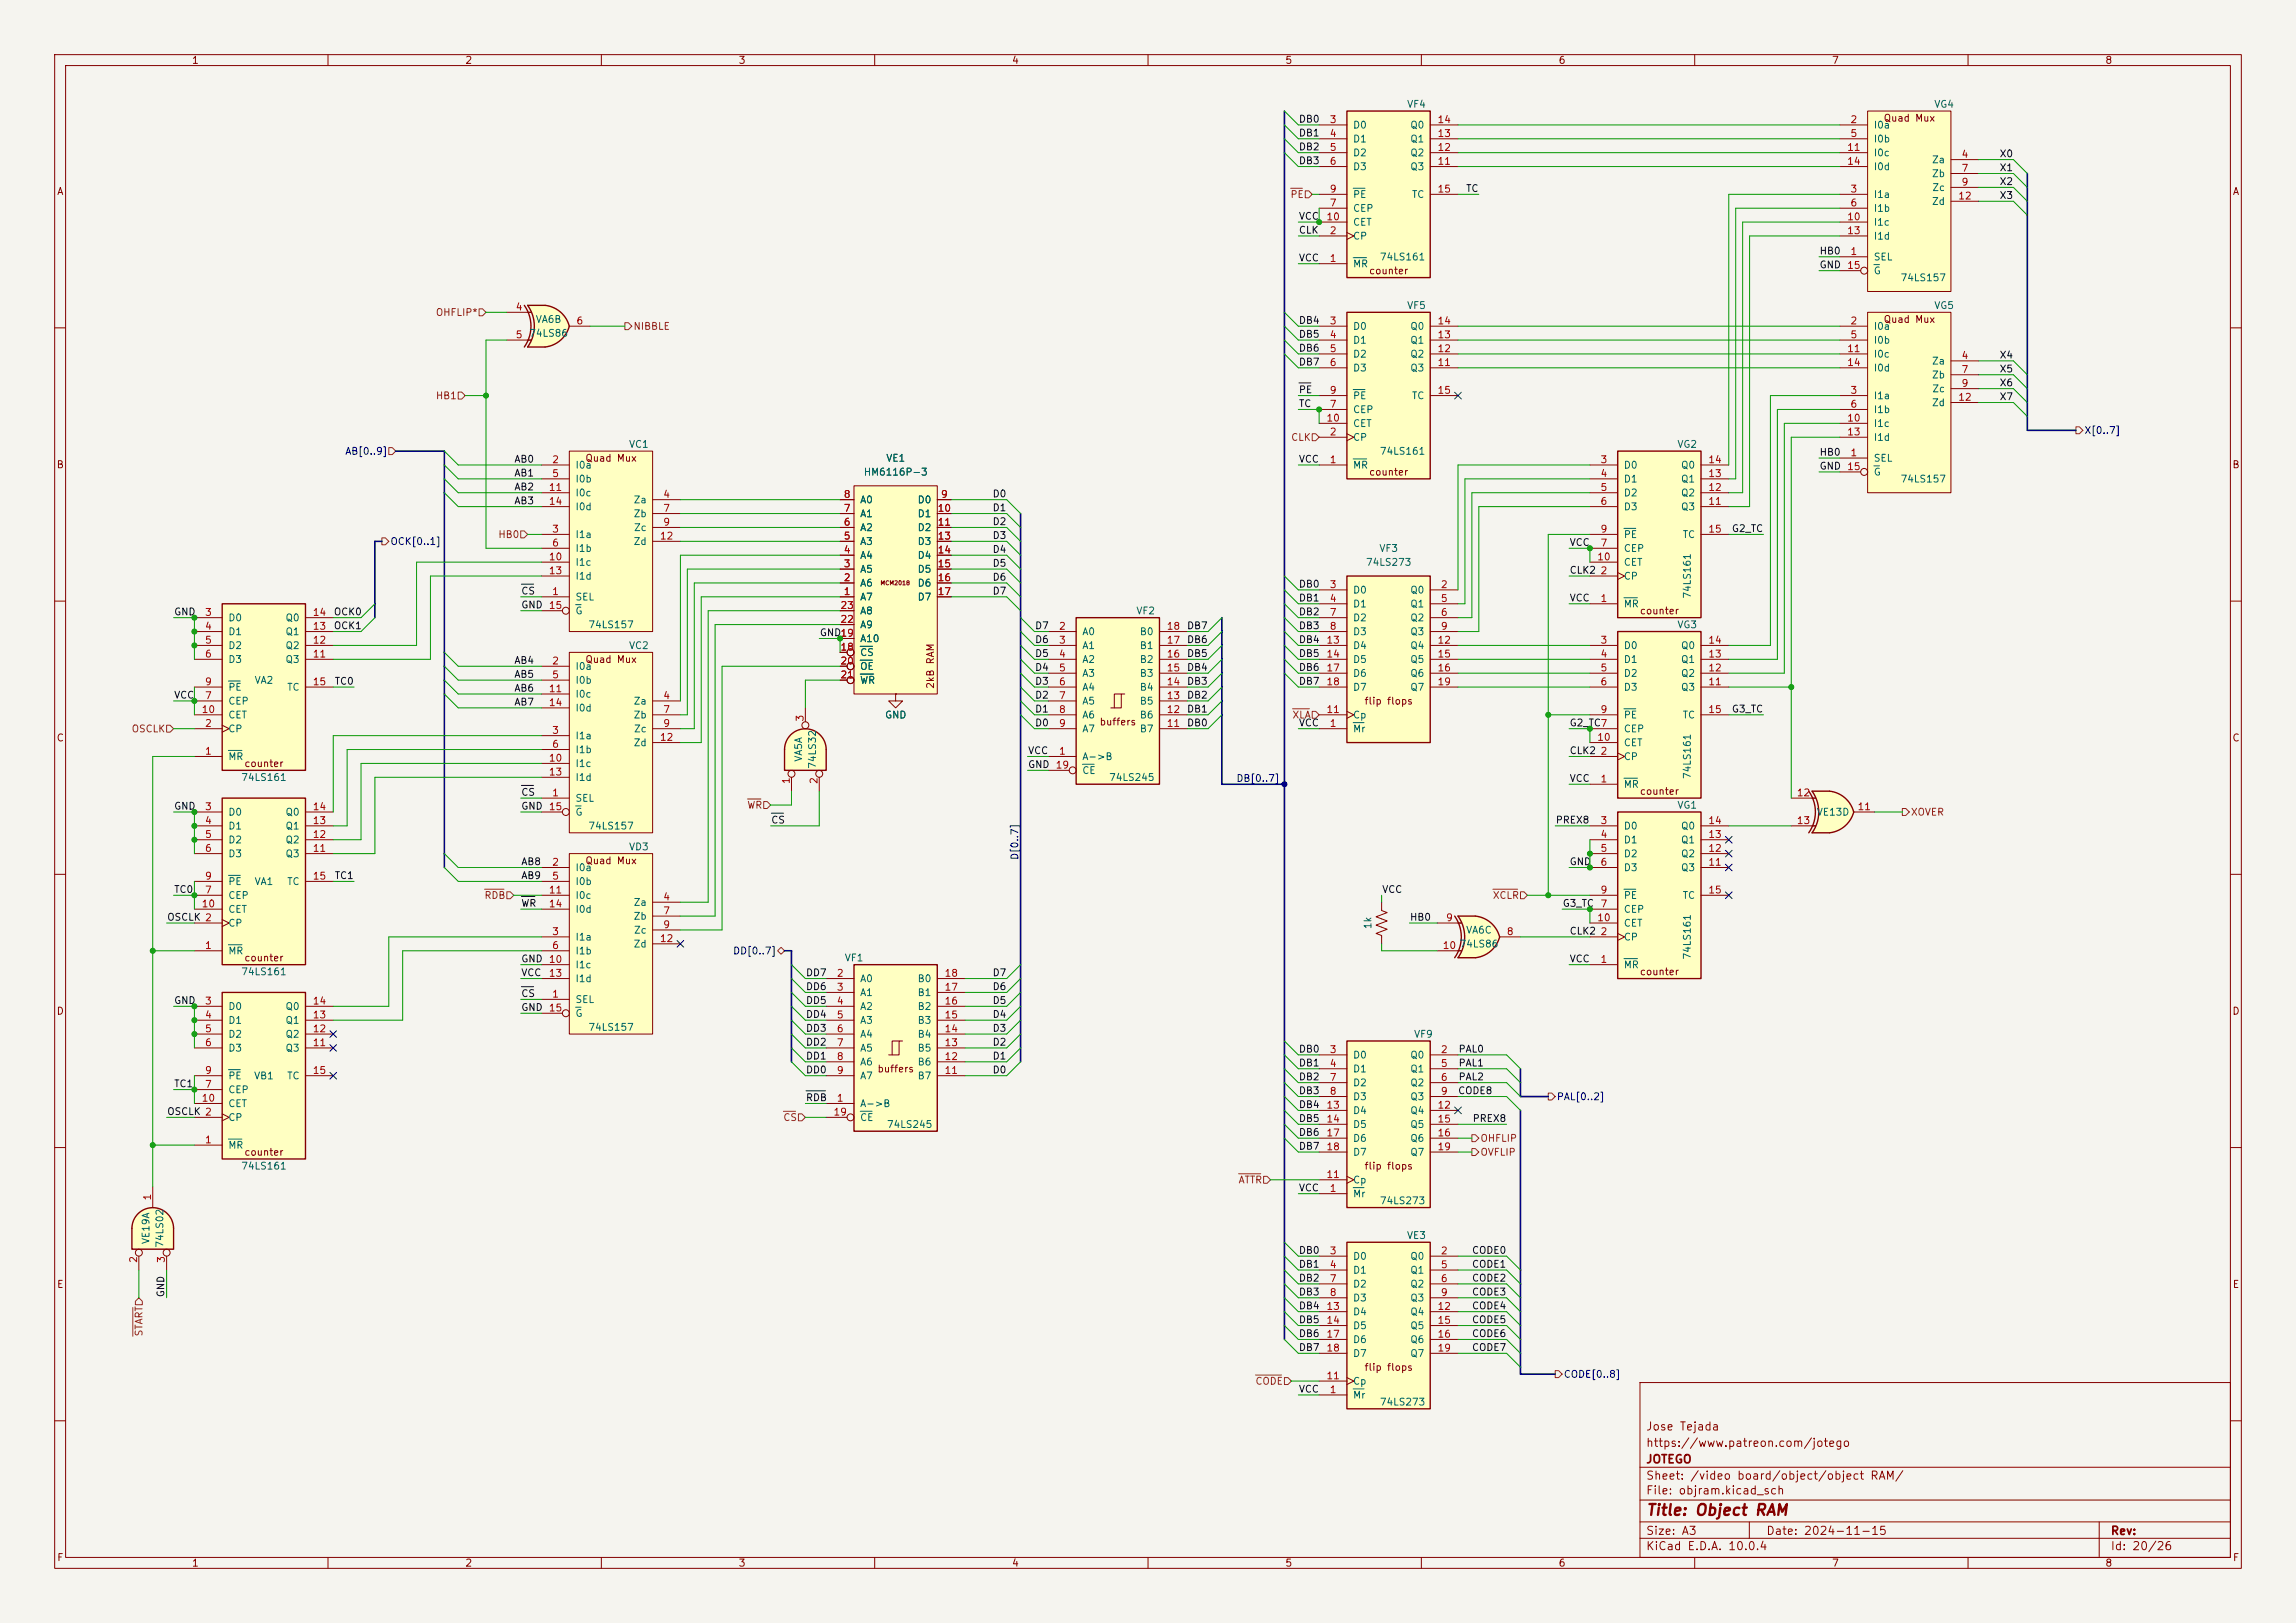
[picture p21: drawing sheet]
<svg xmlns="http://www.w3.org/2000/svg" width="420mm" height="297mm" viewBox="0 0 420 297" stroke-linecap="round" stroke-linejoin="round" font-family="sans-serif">
<defs><g id="words">
<text font-size="2" fill="#840000" x="301" y="277.8">Title: Object RAM</text>
<g font-size="1.5" fill="#840000">
<text x="301" y="262.1">Jose Tejada</text>
<text x="301" y="268.1">JOTEGO</text>
<text x="301" y="265.1">https://www.patreon.com/jotego</text>
<text x="301" y="273.8">File: objram.kicad_sch</text>
<text x="301" y="271.1">Sheet: /video board/object/object RAM/</text>
<text x="301" y="281.2">Size: A3</text>
<text x="323" y="281.2">Date: 2024-11-15</text>
<text x="386" y="281.2">Rev:</text>
<text x="301" y="284">KiCad E.D.A. 10.0.4</text>
<text x="386" y="284">Id: 20/26</text>
</g>
<g font-size="1.3" fill="#840000">
<text x="35" y="12">1</text>
<text x="85" y="12">2</text>
<text x="135" y="12">3</text>
<text x="185" y="12">4</text>
<text x="235" y="12">5</text>
<text x="285" y="12">6</text>
<text x="335" y="12">7</text>
<text x="385" y="12">8</text>
<text x="344.5" y="22.6">Quad Mux</text>
<text x="10.3" y="36">A</text>
<text x="408.3" y="36">A</text>
<text x="250.3" y="50.5">counter</text>
<text x="344.5" y="59.4">Quad Mux</text>
<text x="10.3" y="86">B</text>
<text x="107" y="84.8">Quad Mux</text>
<text x="250.3" y="87.3">counter</text>
<text x="408.2" y="86">B</text>
<text x="299.9" y="112.7">counter</text>
<text x="107" y="121.6">Quad Mux</text>
<text x="171.2" y="126.2" transform="rotate(-90 171.2 126.2)">2kB RAM</text>
<text x="249.5" y="129.2">flip flops</text>
<text x="10.3" y="136">C</text>
<text x="201" y="133.1">buffers</text>
<text x="408.2" y="136">C</text>
<text x="44.6" y="140.7">counter</text>
<text x="299.9" y="145.8">counter</text>
<text x="107" y="158.5">Quad Mux</text>
<text x="44.6" y="176.2">counter</text>
<text x="299.9" y="178.8">counter</text>
<text x="10.3" y="186">D</text>
<text x="408.2" y="186">D</text>
<text x="160.4" y="196.6">buffers</text>
<text x="44.6" y="211.8">counter</text>
<text x="249.5" y="214.3">flip flops</text>
<text x="10.3" y="236">E</text>
<text x="408.3" y="236">E</text>
<text x="249.5" y="251.2">flip flops</text>
<text x="10.3" y="286">F</text>
<text x="35" y="287">1</text>
<text x="85" y="287">2</text>
<text x="135" y="287">3</text>
<text x="185" y="287">4</text>
<text x="235" y="287">5</text>
<text x="285" y="287">6</text>
<text x="335" y="287">7</text>
<text x="385" y="287">8</text>
<text x="408.3" y="286">F</text>
</g>
<g font-size="1.3" fill="#0f0f0f">
<text x="237.5" y="22.7">DB0</text>
<text x="237.5" y="25.3">DB1</text>
<text x="237.5" y="27.8">DB2</text>
<text x="365.7" y="29.1">X0</text>
<text x="237.5" y="30.4">DB3</text>
<text x="268.1" y="35.4">TC</text>
<text x="365.7" y="31.6">X1</text>
<text x="365.7" y="34.2">X2</text>
<text x="237.5" y="40.5">VCC</text>
<text x="365.7" y="36.7">X3</text>
<text x="237.5" y="43.1">CLK</text>
<text x="332.7" y="46.9">HB0</text>
<text x="237.5" y="48.1">VCC</text>
<text x="332.7" y="49.4">GND</text>
<text x="237.5" y="59.6">DB4</text>
<text x="237.5" y="62.1">DB5</text>
<text x="237.5" y="64.6">DB6</text>
<text x="365.7" y="65.9">X4</text>
<text x="237.5" y="67.2">DB7</text>
<text x="365.7" y="71">X6</text>
<text x="365.7" y="68.5">X5</text>
<text x="237.5" y="72.3">PE</text>
<text x="237.5" y="74.8">TC</text>
<text x="365.7" y="73.5">X7</text>
<text x="332.7" y="83.7">HB0</text>
<text x="94" y="87.5">AB1</text>
<text x="94" y="85">AB0</text>
<text x="237.5" y="85">VCC</text>
<text x="332.7" y="86.2">GND</text>
<text x="94" y="90">AB2</text>
<text x="94" y="92.6">AB3</text>
<text x="181.5" y="91.3">D0</text>
<text x="181.5" y="93.9">D1</text>
<text x="181.5" y="101.5">D4</text>
<text x="181.5" y="98.9">D3</text>
<text x="181.5" y="96.4">D2</text>
<text x="287" y="100.2">VCC</text>
<text x="316.7" y="97.7">G2_TC</text>
<text x="181.5" y="106.6">D6</text>
<text x="181.5" y="104">D5</text>
<text x="237.5" y="107.8">DB0</text>
<text x="287" y="105.3">CLK2</text>
<text x="31.7" y="112.9">GND</text>
<text x="61" y="112.9">OCK0</text>
<text x="95.2" y="109.1">CS</text>
<text x="95.2" y="111.6">GND</text>
<text x="181.5" y="109.1">D7</text>
<text x="237.5" y="110.4">DB1</text>
<text x="237.5" y="112.9">DB2</text>
<text x="287" y="110.4">VCC</text>
<text x="61" y="115.4">OCK1</text>
<text x="149.9" y="116.7">GND19</text>
<text x="189.2" y="118">D6</text>
<text x="189.2" y="115.4">D7</text>
<text x="217" y="115.4">DB7</text>
<text x="217" y="118">DB6</text>
<text x="237.5" y="118">DB4</text>
<text x="237.5" y="115.4">DB3</text>
<text x="61.1" y="125.6">TC0</text>
<text x="94" y="121.8">AB4</text>
<text x="94" y="124.3">AB5</text>
<text x="189.2" y="120.5">D5</text>
<text x="189.2" y="125.6">D3</text>
<text x="189.2" y="123.1">D4</text>
<text x="217" y="123.1">DB4</text>
<text x="217" y="125.6">DB3</text>
<text x="217" y="120.5">DB5</text>
<text x="237.5" y="120.5">DB5</text>
<text x="237.5" y="125.6">DB7</text>
<text x="237.5" y="123.1">DB6</text>
<text x="31.7" y="128.1">VCC</text>
<text x="94" y="129.4">AB7</text>
<text x="94" y="126.9">AB6</text>
<text x="189.2" y="128.1">D2</text>
<text x="189.2" y="130.7">D1</text>
<text x="217" y="128.1">DB2</text>
<text x="217" y="130.7">DB1</text>
<text x="316.7" y="130.7">G3_TC</text>
<text x="189.2" y="133.2">D0</text>
<text x="217" y="133.2">DB0</text>
<text x="237.5" y="133.2">VCC</text>
<text x="287" y="133.2">G2_TC7</text>
<text x="188" y="138.3">VCC</text>
<text x="188" y="140.8">GND</text>
<text x="287" y="143.4">VCC</text>
<text x="287" y="138.3">CLK2</text>
<text x="31.7" y="148.5">GND</text>
<text x="95.2" y="148.5">GND</text>
<text x="95.2" y="145.9">CS</text>
<text x="141" y="151">CS</text>
<text x="284.5" y="151">PREX8</text>
<text x="61.1" y="161.2">TC1</text>
<text x="95.2" y="161.2">AB9</text>
<text x="95.2" y="158.6">AB8</text>
<text x="287" y="158.6">GND</text>
<text x="31.7" y="163.7">TC0</text>
<text x="95.2" y="166.2">WR</text>
<text x="252.7" y="163.7">VCC</text>
<text x="285.8" y="166.2">G3_TC</text>
<text x="30.5" y="168.8">OSCLK 2</text>
<text x="257.8" y="168.8">HB0</text>
<text x="287" y="171.3">CLK2</text>
<text x="95.2" y="178.9">VCC</text>
<text x="95.2" y="176.4">GND</text>
<text x="147.3" y="178.9">DD7</text>
<text x="181.5" y="178.9">D7</text>
<text x="287" y="176.4">VCC</text>
<text x="31.7" y="184">GND</text>
<text x="95.2" y="182.8">CS</text>
<text x="95.2" y="185.3">GND</text>
<text x="147.3" y="184">DD5</text>
<text x="147.3" y="181.5">DD6</text>
<text x="181.5" y="181.5">D6</text>
<text x="181.5" y="184">D5</text>
<text x="147.3" y="191.6">DD2</text>
<text x="147.3" y="189.1">DD3</text>
<text x="147.3" y="186.6">DD4</text>
<text x="181.5" y="191.6">D2</text>
<text x="181.5" y="186.6">D4</text>
<text x="181.5" y="189.1">D3</text>
<text x="147.3" y="196.7">DD0</text>
<text x="147.3" y="194.2">DD1</text>
<text x="181.5" y="194.2">D1</text>
<text x="181.5" y="196.7">D0</text>
<text x="237.5" y="198">DB2</text>
<text x="237.5" y="192.9">DB0</text>
<text x="237.5" y="195.5">DB1</text>
<text x="266.7" y="198">PAL2</text>
<text x="266.7" y="195.5">PAL1</text>
<text x="266.7" y="192.9">PAL0</text>
<text x="31.7" y="199.3">TC1</text>
<text x="147.3" y="201.8">RDB</text>
<text x="237.5" y="203.1">DB4</text>
<text x="237.5" y="200.5">DB3</text>
<text x="266.6" y="200.5">CODE8</text>
<text x="30.5" y="204.3">OSCLK 2</text>
<text x="237.5" y="208.2">DB6</text>
<text x="237.5" y="205.6">DB5</text>
<text x="269.3" y="205.6">PREX8</text>
<text x="237.5" y="210.7">DB7</text>
<text x="237.5" y="218.3">VCC</text>
<text x="237.5" y="232.3">DB1</text>
<text x="237.5" y="229.7">DB0</text>
<text x="269.2" y="229.7">CODE0</text>
<text x="269.2" y="232.3">CODE1</text>
<text x="30.4" y="237.5" transform="rotate(-90 30.4 237.5)">GND</text>
<text x="237.5" y="234.8">DB2</text>
<text x="237.5" y="239.9">DB4</text>
<text x="237.5" y="237.4">DB3</text>
<text x="269.2" y="234.8">CODE2</text>
<text x="269.2" y="237.4">CODE3</text>
<text x="269.2" y="239.9">CODE4</text>
<text x="237.5" y="242.4">DB5</text>
<text x="237.5" y="245">DB6</text>
<text x="269.2" y="242.4">CODE5</text>
<text x="269.2" y="245">CODE6</text>
<text x="237.5" y="247.5">DB7</text>
<text x="269.2" y="247.5">CODE7</text>
<text x="237.5" y="255.1">VCC</text>
</g>
<g font-size="1.3" fill="#a90000">
<text x="243.1" y="22.8">3</text>
<text x="262.8" y="22.8">14</text>
<text x="338.4" y="22.8">2</text>
<text x="243.1" y="25.4">4</text>
<text x="243.1" y="27.9">5</text>
<text x="262.8" y="27.9">12</text>
<text x="262.8" y="25.4">13</text>
<text x="337.8" y="27.9">11</text>
<text x="338.4" y="25.4">5</text>
<text x="358.7" y="29.2">4</text>
<text x="243.1" y="30.5">6</text>
<text x="243.1" y="35.5">9</text>
<text x="262.8" y="30.5">11</text>
<text x="262.8" y="35.5">15</text>
<text x="337.8" y="30.5">14</text>
<text x="338.4" y="35.5">3</text>
<text x="358.7" y="31.7">7</text>
<text x="358.7" y="34.3">9</text>
<text x="242.5" y="40.6">10</text>
<text x="243.1" y="38.1">7</text>
<text x="337.8" y="40.6">10</text>
<text x="338.4" y="38.1">6</text>
<text x="358.1" y="36.8">12</text>
<text x="243.1" y="43.2">2</text>
<text x="337.8" y="43.2">13</text>
<text x="338.4" y="47">1</text>
<text x="243.1" y="48.2">1</text>
<text x="337.8" y="49.5">15</text>
<text x="94.2" y="57.1">4</text>
<text x="105.3" y="59.7">6</text>
<text x="243.1" y="59.7">3</text>
<text x="262.8" y="59.7">14</text>
<text x="338.4" y="59.7">2</text>
<text x="94.2" y="62.2">5</text>
<text x="243.1" y="62.2">4</text>
<text x="243.1" y="64.7">5</text>
<text x="262.8" y="64.7">12</text>
<text x="262.8" y="62.2">13</text>
<text x="337.8" y="64.7">11</text>
<text x="338.4" y="62.2">5</text>
<text x="243.1" y="67.3">6</text>
<text x="262.8" y="67.3">11</text>
<text x="337.8" y="67.3">14</text>
<text x="358.7" y="66">4</text>
<text x="358.7" y="68.6">7</text>
<text x="358.7" y="71.1">9</text>
<text x="242.5" y="77.4">10</text>
<text x="243.1" y="74.9">7</text>
<text x="243.1" y="72.4">9</text>
<text x="262.8" y="72.4">15</text>
<text x="337.8" y="77.4">10</text>
<text x="338.4" y="72.4">3</text>
<text x="338.4" y="74.9">6</text>
<text x="358.1" y="73.6">12</text>
<text x="243.1" y="80">2</text>
<text x="337.8" y="80">13</text>
<text x="338.4" y="83.8">1</text>
<text x="100.9" y="85.1">2</text>
<text x="100.9" y="87.6">5</text>
<text x="243.1" y="85.1">1</text>
<text x="292.7" y="85.1">3</text>
<text x="292.7" y="87.6">4</text>
<text x="312.4" y="87.6">13</text>
<text x="312.4" y="85.1">14</text>
<text x="337.8" y="86.3">15</text>
<text x="100.3" y="90.1">11</text>
<text x="100.3" y="92.7">14</text>
<text x="121.2" y="91.4">4</text>
<text x="121.2" y="94">7</text>
<text x="154.2" y="94">7</text>
<text x="154.2" y="91.4">8</text>
<text x="171.4" y="94">10</text>
<text x="172" y="91.4">9</text>
<text x="292.7" y="90.1">5</text>
<text x="292.7" y="92.7">6</text>
<text x="312.4" y="92.7">11</text>
<text x="312.4" y="90.1">12</text>
<text x="100.9" y="97.8">3</text>
<text x="100.9" y="100.3">6</text>
<text x="120.6" y="99">12</text>
<text x="121.2" y="96.5">9</text>
<text x="154.2" y="101.6">4</text>
<text x="154.2" y="99">5</text>
<text x="154.2" y="96.5">6</text>
<text x="171.4" y="96.5">11</text>
<text x="171.4" y="99">13</text>
<text x="171.4" y="101.6">14</text>
<text x="292.7" y="100.3">7</text>
<text x="292.7" y="97.8">9</text>
<text x="312.4" y="97.8">15</text>
<text x="100.3" y="102.8">10</text>
<text x="100.3" y="105.4">13</text>
<text x="154.2" y="106.7">2</text>
<text x="154.2" y="104.1">3</text>
<text x="171.4" y="104.1">15</text>
<text x="171.4" y="106.7">16</text>
<text x="243.1" y="107.9">3</text>
<text x="263.5" y="107.9">2</text>
<text x="292.1" y="102.8">10</text>
<text x="292.7" y="105.4">2</text>
<text x="37.4" y="113">3</text>
<text x="57.1" y="113">14</text>
<text x="100.3" y="111.7">15</text>
<text x="100.9" y="109.2">1</text>
<text x="153.6" y="111.7">23</text>
<text x="154.2" y="109.2">1</text>
<text x="171.4" y="109.2">17</text>
<text x="243.1" y="110.5">4</text>
<text x="243.1" y="113">7</text>
<text x="263.5" y="110.5">5</text>
<text x="263.5" y="113">6</text>
<text x="292.7" y="110.5">1</text>
<text x="37.4" y="115.5">4</text>
<text x="37.4" y="118.1">5</text>
<text x="57.1" y="118.1">12</text>
<text x="57.1" y="115.5">13</text>
<text x="153.6" y="119.4">18</text>
<text x="153.6" y="114.3">22</text>
<text x="153.6" y="116.8">19</text>
<text x="193.6" y="115.5">2</text>
<text x="193.6" y="118.1">3</text>
<text x="213.3" y="118.1">17</text>
<text x="213.3" y="115.5">18</text>
<text x="242.5" y="118.1">13</text>
<text x="243.1" y="115.5">8</text>
<text x="262.8" y="118.1">12</text>
<text x="263.5" y="115.5">9</text>
<text x="292.7" y="118.1">3</text>
<text x="312.4" y="118.1">14</text>
<text x="37.4" y="120.6">6</text>
<text x="37.4" y="125.7">9</text>
<text x="57.1" y="120.6">11</text>
<text x="57.1" y="125.7">15</text>
<text x="100.9" y="121.9">2</text>
<text x="100.9" y="124.4">5</text>
<text x="153.6" y="121.9">20</text>
<text x="153.6" y="124.4">21</text>
<text x="193.6" y="120.6">4</text>
<text x="193.6" y="123.2">5</text>
<text x="193.6" y="125.7">6</text>
<text x="213.3" y="125.7">14</text>
<text x="213.3" y="123.2">15</text>
<text x="213.3" y="120.6">16</text>
<text x="242.5" y="120.6">14</text>
<text x="242.5" y="123.2">17</text>
<text x="242.5" y="125.7">18</text>
<text x="262.8" y="120.6">15</text>
<text x="262.8" y="123.2">16</text>
<text x="262.8" y="125.7">19</text>
<text x="292.7" y="120.6">4</text>
<text x="292.7" y="123.2">5</text>
<text x="292.7" y="125.7">6</text>
<text x="312.4" y="125.7">11</text>
<text x="312.4" y="123.2">12</text>
<text x="312.4" y="120.6">13</text>
<text x="36.8" y="130.8">10</text>
<text x="37.4" y="128.2">7</text>
<text x="100.3" y="127">11</text>
<text x="100.3" y="129.5">14</text>
<text x="121.2" y="128.2">4</text>
<text x="121.2" y="130.8">7</text>
<text x="193.6" y="128.2">7</text>
<text x="193.6" y="130.8">8</text>
<text x="213.3" y="130.8">12</text>
<text x="213.3" y="128.2">13</text>
<text x="242.5" y="130.8">11</text>
<text x="292.7" y="130.8">9</text>
<text x="312.4" y="130.8">15</text>
<text x="37.4" y="133.3">2</text>
<text x="100.9" y="134.6">3</text>
<text x="100.9" y="137.1">6</text>
<text x="120.6" y="135.9">12</text>
<text x="121.2" y="133.3">9</text>
<text x="147.3" y="132.2" transform="rotate(-90 147.3 132.2)">3</text>
<text x="193.6" y="133.3">9</text>
<text x="213.3" y="133.3">11</text>
<text x="243.1" y="133.3">1</text>
<text x="292.1" y="135.9">10</text>
<text x="37.4" y="138.4">1</text>
<text x="100.3" y="139.7">10</text>
<text x="100.3" y="142.2">13</text>
<text x="144.8" y="143.6" transform="rotate(-90 144.8 143.6)">1</text>
<text x="149.8" y="143.6" transform="rotate(-90 149.8 143.6)">2</text>
<text x="193" y="140.9">19</text>
<text x="193.6" y="138.4">1</text>
<text x="292.7" y="143.5">1</text>
<text x="292.7" y="138.4">2</text>
<text x="37.4" y="148.6">3</text>
<text x="57.1" y="148.6">14</text>
<text x="100.3" y="148.6">15</text>
<text x="100.9" y="146">1</text>
<text x="328.6" y="146">12</text>
<text x="339.7" y="148.6">11</text>
<text x="37.4" y="151.1">4</text>
<text x="37.4" y="153.6">5</text>
<text x="57.1" y="153.6">12</text>
<text x="57.1" y="151.1">13</text>
<text x="292.7" y="151.1">3</text>
<text x="292.7" y="153.6">4</text>
<text x="312.4" y="153.6">13</text>
<text x="312.4" y="151.1">14</text>
<text x="328.6" y="151.1">13</text>
<text x="37.4" y="156.2">6</text>
<text x="37.4" y="161.3">9</text>
<text x="57.1" y="156.2">11</text>
<text x="57.1" y="161.3">15</text>
<text x="100.9" y="158.7">2</text>
<text x="100.9" y="161.3">5</text>
<text x="292.7" y="156.2">5</text>
<text x="292.7" y="158.7">6</text>
<text x="312.4" y="158.7">11</text>
<text x="312.4" y="156.2">12</text>
<text x="36.8" y="166.3">10</text>
<text x="37.4" y="163.8">7</text>
<text x="100.3" y="163.8">11</text>
<text x="100.3" y="166.3">14</text>
<text x="121.2" y="165.1">4</text>
<text x="121.2" y="167.6">7</text>
<text x="292.7" y="166.3">7</text>
<text x="292.7" y="163.8">9</text>
<text x="312.4" y="163.8">15</text>
<text x="37.4" y="174">1</text>
<text x="100.9" y="171.4">3</text>
<text x="100.9" y="174">6</text>
<text x="120.6" y="172.7">12</text>
<text x="121.2" y="170.2">9</text>
<text x="263.8" y="174">10</text>
<text x="264.4" y="168.9">9</text>
<text x="275.5" y="171.4">8</text>
<text x="292.1" y="168.9">10</text>
<text x="292.7" y="171.4">2</text>
<text x="100.3" y="176.5">10</text>
<text x="100.3" y="179">13</text>
<text x="153" y="179">2</text>
<text x="172.7" y="179">18</text>
<text x="292.7" y="176.5">1</text>
<text x="37.4" y="184.1">3</text>
<text x="57.1" y="184.1">14</text>
<text x="100.3" y="185.4">15</text>
<text x="100.9" y="182.9">1</text>
<text x="153" y="181.6">3</text>
<text x="153" y="184.1">4</text>
<text x="172.7" y="184.1">16</text>
<text x="172.7" y="181.6">17</text>
<text x="37.4" y="186.7">4</text>
<text x="37.4" y="189.2">5</text>
<text x="37.4" y="191.7">6</text>
<text x="57.1" y="191.7">11</text>
<text x="57.1" y="189.2">12</text>
<text x="57.1" y="186.7">13</text>
<text x="153" y="186.7">5</text>
<text x="153" y="189.2">6</text>
<text x="153" y="191.7">7</text>
<text x="172.7" y="191.7">13</text>
<text x="172.7" y="189.2">14</text>
<text x="172.7" y="186.7">15</text>
<text x="37.4" y="196.8">9</text>
<text x="57.1" y="196.8">15</text>
<text x="153" y="194.3">8</text>
<text x="153" y="196.8">9</text>
<text x="172.7" y="196.8">11</text>
<text x="172.7" y="194.3">12</text>
<text x="243.1" y="193">3</text>
<text x="243.1" y="195.6">4</text>
<text x="263.5" y="193">2</text>
<text x="263.5" y="195.6">5</text>
<text x="36.8" y="201.9">10</text>
<text x="37.4" y="199.4">7</text>
<text x="153" y="201.9">1</text>
<text x="242.5" y="203.2">13</text>
<text x="243.1" y="198.1">7</text>
<text x="243.1" y="200.6">8</text>
<text x="262.8" y="203.2">12</text>
<text x="263.5" y="198.1">6</text>
<text x="263.5" y="200.6">9</text>
<text x="37.4" y="209.5">1</text>
<text x="152.4" y="204.4">19</text>
<text x="242.5" y="205.7">14</text>
<text x="242.5" y="208.3">17</text>
<text x="262.8" y="205.7">15</text>
<text x="262.8" y="208.3">16</text>
<text x="242.5" y="215.9">11</text>
<text x="242.5" y="210.8">18</text>
<text x="262.8" y="210.8">19</text>
<text x="27.9" y="219.8" transform="rotate(-90 27.9 219.8)">1</text>
<text x="243.1" y="218.4">1</text>
<text x="25.4" y="231.2" transform="rotate(-90 25.4 231.2)">2</text>
<text x="30.5" y="231.2" transform="rotate(-90 30.5 231.2)">3</text>
<text x="243.1" y="229.8">3</text>
<text x="243.1" y="232.4">4</text>
<text x="263.5" y="229.8">2</text>
<text x="263.5" y="232.4">5</text>
<text x="243.1" y="234.9">7</text>
<text x="243.1" y="237.5">8</text>
<text x="263.5" y="234.9">6</text>
<text x="263.5" y="237.5">9</text>
<text x="242.5" y="240">13</text>
<text x="242.5" y="242.5">14</text>
<text x="242.5" y="245.1">17</text>
<text x="262.8" y="240">12</text>
<text x="262.8" y="242.5">15</text>
<text x="262.8" y="245.1">16</text>
<text x="242.5" y="247.6">18</text>
<text x="262.8" y="247.6">19</text>
<text x="242.5" y="252.7">11</text>
<text x="243.1" y="255.2">1</text>
</g>
<g font-size="1.3" fill="#006464">
<text x="247.4" y="23.8">D0</text>
<text x="257.3" y="20">VF4</text>
<text x="257.9" y="23.8">Q0</text>
<text x="342.6" y="23.8">I0a</text>
<text x="353.7" y="20">VG4</text>
<text x="247.4" y="26.4">D1</text>
<text x="247.4" y="28.9">D2</text>
<text x="257.9" y="28.9">Q2</text>
<text x="257.9" y="26.4">Q1</text>
<text x="342.6" y="26.4">I0b</text>
<text x="342.6" y="28.9">I0c</text>
<text x="247.4" y="31.5">D3</text>
<text x="257.9" y="31.5">Q3</text>
<text x="342.6" y="31.5">I0d</text>
<text x="353.3" y="30.2">Za</text>
<text x="353.3" y="32.7">Zb</text>
<text x="353.4" y="35.3">Zc</text>
<text x="247.4" y="39.1">CEP</text>
<text x="247.4" y="36.5">PE</text>
<text x="247.4" y="41.6">CET</text>
<text x="258.2" y="36.5">TC</text>
<text x="342.6" y="36.5">I1a</text>
<text x="342.6" y="39.1">I1b</text>
<text x="342.6" y="41.6">I1c</text>
<text x="353.3" y="37.8">Zd</text>
<text x="247.4" y="44.2">CP</text>
<text x="252.3" y="48">74LS161</text>
<text x="342.6" y="48">SEL</text>
<text x="342.6" y="44.2">I1d</text>
<text x="247.4" y="49.2">MR</text>
<text x="342.6" y="50.5">G</text>
<text x="347.5" y="51.8">74LS157</text>
<text x="97.9" y="59.4">VA6B</text>
<text x="257.3" y="56.9">VF5</text>
<text x="353.7" y="56.9">VG5</text>
<text x="96.7" y="61.9">74LS86</text>
<text x="247.4" y="60.7">D0</text>
<text x="247.4" y="63.2">D1</text>
<text x="247.4" y="65.7">D2</text>
<text x="257.9" y="65.7">Q2</text>
<text x="257.9" y="63.2">Q1</text>
<text x="257.9" y="60.7">Q0</text>
<text x="342.6" y="60.7">I0a</text>
<text x="342.6" y="63.2">I0b</text>
<text x="342.6" y="65.7">I0c</text>
<text x="247.4" y="68.3">D3</text>
<text x="257.9" y="68.3">Q3</text>
<text x="342.6" y="68.3">I0d</text>
<text x="353.3" y="67">Za</text>
<text x="353.3" y="69.6">Zb</text>
<text x="247.4" y="75.9">CEP</text>
<text x="247.4" y="73.4">PE</text>
<text x="258.2" y="73.4">TC</text>
<text x="342.6" y="73.4">I1a</text>
<text x="342.6" y="75.9">I1b</text>
<text x="353.3" y="74.6">Zd</text>
<text x="353.4" y="72.1">Zc</text>
<text x="115" y="82.3">VC1</text>
<text x="247.4" y="81">CP</text>
<text x="247.4" y="78.4">CET</text>
<text x="252.3" y="83.5">74LS161</text>
<text x="306.7" y="82.3">VG2</text>
<text x="342.6" y="78.4">I1c</text>
<text x="342.6" y="81">I1d</text>
<text x="105.2" y="86.1">I0a</text>
<text x="105.2" y="88.6">I0b</text>
<text x="157.9" y="87.3">HM6116P-3</text>
<text x="162" y="84.8">VE1</text>
<text x="247.4" y="86.1">MR</text>
<text x="296.9" y="86.1">D0</text>
<text x="296.9" y="88.6">D1</text>
<text x="307.4" y="88.6">Q1</text>
<text x="307.4" y="86.1">Q0</text>
<text x="342.6" y="84.8">SEL</text>
<text x="342.6" y="87.3">G</text>
<text x="347.5" y="88.6">74LS157</text>
<text x="105.2" y="91.1">I0c</text>
<text x="105.2" y="93.7">I0d</text>
<text x="115.8" y="92.4">Za</text>
<text x="115.8" y="95">Zb</text>
<text x="157.2" y="95">A1</text>
<text x="157.2" y="92.4">A0</text>
<text x="167.8" y="92.4">D0</text>
<text x="167.8" y="95">D1</text>
<text x="296.9" y="91.1">D2</text>
<text x="296.9" y="93.7">D3</text>
<text x="307.4" y="93.7">Q3</text>
<text x="307.4" y="91.1">Q2</text>
<text x="105.2" y="98.8">I1a</text>
<text x="105.2" y="101.3">I1b</text>
<text x="115.8" y="100">Zd</text>
<text x="115.9" y="97.5">Zc</text>
<text x="157.2" y="100">A3</text>
<text x="157.2" y="97.5">A2</text>
<text x="167.8" y="97.5">D2</text>
<text x="167.8" y="100">D3</text>
<text x="252.2" y="101.3">VF3</text>
<text x="296.9" y="101.3">CEP</text>
<text x="296.9" y="98.8">PE</text>
<text x="307.7" y="98.8">TC</text>
<text x="105.2" y="103.8">I1c</text>
<text x="105.2" y="106.4">I1d</text>
<text x="157.2" y="107.7">A6</text>
<text x="157.2" y="105.1">A5</text>
<text x="157.2" y="102.6">A4</text>
<text x="167.8" y="102.6">D4</text>
<text x="167.8" y="105.1">D5</text>
<text x="167.8" y="107.7">D6</text>
<text x="249.8" y="103.8">74LS273</text>
<text x="296.9" y="106.4">CP</text>
<text x="296.9" y="103.8">CET</text>
<text x="105.2" y="110.2">SEL</text>
<text x="105.2" y="112.7">G</text>
<text x="157.2" y="110.2">A7</text>
<text x="157.2" y="112.7">A8</text>
<text x="167.8" y="110.2">D7</text>
<text x="207.8" y="112.7">VF2</text>
<text x="247.4" y="108.9">D0</text>
<text x="247.4" y="111.5">D1</text>
<text x="257.9" y="108.9">Q0</text>
<text x="257.9" y="111.5">Q1</text>
<text x="296.9" y="111.5">MR</text>
<text x="309.6" y="109.7" transform="rotate(-90 309.6 109.7)">74LS161</text>
<text x="41.7" y="114">D0</text>
<text x="41.7" y="116.5">D1</text>
<text x="41.7" y="119.1">D2</text>
<text x="52.1" y="119.1">Q2</text>
<text x="52.1" y="116.5">Q1</text>
<text x="52.1" y="114">Q0</text>
<text x="107.5" y="115.3">74LS157</text>
<text x="115" y="119.1">VC2</text>
<text x="157.2" y="117.8">A10</text>
<text x="157.2" y="115.3">A9</text>
<text x="197.9" y="116.5">A0</text>
<text x="197.9" y="119.1">A1</text>
<text x="208.4" y="119.1">B1</text>
<text x="208.4" y="116.5">B0</text>
<text x="247.4" y="114">D2</text>
<text x="247.4" y="116.5">D3</text>
<text x="247.4" y="119.1">D4</text>
<text x="257.9" y="114">Q2</text>
<text x="257.9" y="116.5">Q3</text>
<text x="257.9" y="119.1">Q4</text>
<text x="296.9" y="119.1">D0</text>
<text x="306.7" y="115.3">VG3</text>
<text x="307.4" y="119.1">Q0</text>
<text x="41.7" y="121.6">D3</text>
<text x="46.5" y="125.4">VA2</text>
<text x="52.1" y="121.6">Q3</text>
<text x="105.2" y="122.9">I0a</text>
<text x="105.2" y="125.4">I0b</text>
<text x="157.2" y="120.4">CS</text>
<text x="157.2" y="122.9">OE</text>
<text x="157.2" y="125.4">WR</text>
<text x="197.9" y="121.6">A2</text>
<text x="197.9" y="124.2">A3</text>
<text x="208.4" y="124.2">B3</text>
<text x="208.4" y="121.6">B2</text>
<text x="247.4" y="121.6">D5</text>
<text x="247.4" y="124.2">D6</text>
<text x="257.9" y="121.6">Q5</text>
<text x="257.9" y="124.2">Q6</text>
<text x="296.9" y="121.6">D1</text>
<text x="296.9" y="124.2">D2</text>
<text x="307.4" y="124.2">Q2</text>
<text x="307.4" y="121.6">Q1</text>
<text x="41.7" y="129.2">CEP</text>
<text x="41.7" y="126.7">PE</text>
<text x="41.7" y="131.8">CET</text>
<text x="52.4" y="126.7">TC</text>
<text x="105.2" y="128">I0c</text>
<text x="105.2" y="130.5">I0d</text>
<text x="115.8" y="129.2">Za</text>
<text x="115.8" y="131.8">Zb</text>
<text x="161.8" y="131.8">GND</text>
<text x="197.9" y="126.7">A4</text>
<text x="197.9" y="129.2">A5</text>
<text x="197.9" y="131.8">A6</text>
<text x="208.4" y="131.8">B6</text>
<text x="208.4" y="129.2">B5</text>
<text x="208.4" y="126.7">B4</text>
<text x="247.4" y="131.8">Cp</text>
<text x="247.4" y="126.7">D7</text>
<text x="257.9" y="126.7">Q7</text>
<text x="296.9" y="126.7">D3</text>
<text x="296.9" y="131.8">PE</text>
<text x="307.4" y="126.7">Q3</text>
<text x="307.7" y="131.8">TC</text>
<text x="41.7" y="134.3">CP</text>
<text x="105.2" y="135.6">I1a</text>
<text x="115.8" y="136.9">Zd</text>
<text x="115.9" y="134.3">Zc</text>
<text x="197.9" y="134.3">A7</text>
<text x="208.4" y="134.3">B7</text>
<text x="247.4" y="134.3">Mr</text>
<text x="296.9" y="134.3">CEP</text>
<text x="296.9" y="136.9">CET</text>
<text x="41.7" y="139.4">MR</text>
<text x="44" y="143.2">74LS161</text>
<text x="105.2" y="138.1">I1b</text>
<text x="105.2" y="140.7">I1c</text>
<text x="105.2" y="143.2">I1d</text>
<text x="147" y="139.5" transform="rotate(-90 147 139.5)">VA5A</text>
<text x="149.6" y="140.8" transform="rotate(-90 149.6 140.8)">74LS32</text>
<text x="197.9" y="139.4">A-&gt;B</text>
<text x="197.9" y="141.9">CE</text>
<text x="202.8" y="143.2">74LS245</text>
<text x="296.9" y="139.4">CP</text>
<text x="309.6" y="142.7" transform="rotate(-90 309.6 142.7)">74LS161</text>
<text x="41.7" y="149.6">D0</text>
<text x="52.1" y="149.6">Q0</text>
<text x="105.2" y="147">SEL</text>
<text x="105.2" y="149.6">G</text>
<text x="296.9" y="144.5">MR</text>
<text x="306.7" y="148.3">VG1</text>
<text x="332.2" y="149.6">VE13D</text>
<text x="41.7" y="152.1">D1</text>
<text x="41.7" y="154.6">D2</text>
<text x="52.1" y="154.6">Q2</text>
<text x="52.1" y="152.1">Q1</text>
<text x="107.5" y="152.1">74LS157</text>
<text x="115" y="155.9">VD3</text>
<text x="296.9" y="152.1">D0</text>
<text x="296.9" y="154.6">D1</text>
<text x="307.4" y="154.6">Q1</text>
<text x="307.4" y="152.1">Q0</text>
<text x="41.7" y="157.2">D3</text>
<text x="52.1" y="157.2">Q3</text>
<text x="105.2" y="159.7">I0a</text>
<text x="296.9" y="157.2">D2</text>
<text x="296.9" y="159.7">D3</text>
<text x="307.4" y="159.7">Q3</text>
<text x="307.4" y="157.2">Q2</text>
<text x="41.7" y="164.8">CEP</text>
<text x="41.7" y="162.3">PE</text>
<text x="41.7" y="167.3">CET</text>
<text x="46.5" y="162.3">VA1</text>
<text x="52.4" y="162.3">TC</text>
<text x="105.2" y="162.3">I0b</text>
<text x="105.2" y="164.8">I0c</text>
<text x="105.2" y="167.3">I0d</text>
<text x="115.8" y="166.1">Za</text>
<text x="296.9" y="167.3">CEP</text>
<text x="296.9" y="164.8">PE</text>
<text x="307.7" y="164.8">TC</text>
<text x="41.7" y="169.9">CP</text>
<text x="105.2" y="172.4">I1a</text>
<text x="115.8" y="168.6">Zb</text>
<text x="115.8" y="173.7">Zd</text>
<text x="115.9" y="171.2">Zc</text>
<text x="251.2" y="170.1" transform="rotate(-90 251.2 170.1)">1k</text>
<text x="266.9" y="173.7">74LS86</text>
<text x="268.1" y="171.2">VA6C</text>
<text x="296.9" y="172.4">CP</text>
<text x="296.9" y="169.9">CET</text>
<text x="41.7" y="175">MR</text>
<text x="44" y="178.8">74LS161</text>
<text x="105.2" y="175">I1b</text>
<text x="105.2" y="177.5">I1c</text>
<text x="154.4" y="176.2">VF1</text>
<text x="296.9" y="177.5">MR</text>
<text x="309.6" y="175.7" transform="rotate(-90 309.6 175.7)">74LS161</text>
<text x="41.7" y="185.1">D0</text>
<text x="52.1" y="185.1">Q0</text>
<text x="105.2" y="183.9">SEL</text>
<text x="105.2" y="180">I1d</text>
<text x="157.2" y="180">A0</text>
<text x="157.2" y="182.6">A1</text>
<text x="157.2" y="185.1">A2</text>
<text x="167.8" y="185.1">B2</text>
<text x="167.8" y="182.6">B1</text>
<text x="167.8" y="180">B0</text>
<text x="41.7" y="187.7">D1</text>
<text x="41.7" y="190.2">D2</text>
<text x="52.1" y="190.2">Q2</text>
<text x="52.1" y="187.7">Q1</text>
<text x="105.2" y="186.4">G</text>
<text x="107.5" y="188.9">74LS157</text>
<text x="157.2" y="187.7">A3</text>
<text x="157.2" y="190.2">A4</text>
<text x="167.8" y="190.2">B4</text>
<text x="167.8" y="187.7">B3</text>
<text x="258.6" y="190.2">VF9</text>
<text x="41.7" y="192.7">D3</text>
<text x="41.7" y="197.8">PE</text>
<text x="46.4" y="197.8">VB1</text>
<text x="52.1" y="192.7">Q3</text>
<text x="52.4" y="197.8">TC</text>
<text x="157.2" y="192.7">A5</text>
<text x="157.2" y="195.3">A6</text>
<text x="157.2" y="197.8">A7</text>
<text x="167.8" y="197.8">B7</text>
<text x="167.8" y="195.3">B6</text>
<text x="167.8" y="192.7">B5</text>
<text x="247.4" y="194">D0</text>
<text x="247.4" y="196.6">D1</text>
<text x="257.9" y="194">Q0</text>
<text x="257.9" y="196.6">Q1</text>
<text x="41.7" y="200.4">CEP</text>
<text x="41.7" y="202.9">CET</text>
<text x="157.2" y="202.9">A-&gt;B</text>
<text x="247.4" y="199.1">D2</text>
<text x="247.4" y="201.6">D3</text>
<text x="257.9" y="199.1">Q2</text>
<text x="257.9" y="201.6">Q3</text>
<text x="41.7" y="205.4">CP</text>
<text x="157.2" y="205.4">CE</text>
<text x="162.1" y="206.7">74LS245</text>
<text x="247.4" y="204.2">D4</text>
<text x="247.4" y="206.7">D5</text>
<text x="247.4" y="209.3">D6</text>
<text x="257.9" y="204.2">Q4</text>
<text x="257.9" y="206.7">Q5</text>
<text x="257.9" y="209.3">Q6</text>
<text x="41.7" y="210.5">MR</text>
<text x="44" y="214.3">74LS161</text>
<text x="247.4" y="211.8">D7</text>
<text x="257.9" y="211.8">Q7</text>
<text x="247.4" y="219.4">Mr</text>
<text x="247.4" y="216.9">Cp</text>
<text x="252.3" y="220.7">74LS273</text>
<text x="27.6" y="227.8" transform="rotate(-90 27.6 227.8)">VE19A</text>
<text x="257.3" y="227">VE3</text>
<text x="30.2" y="228.4" transform="rotate(-90 30.2 228.4)">74LS02</text>
<text x="247.4" y="230.8">D0</text>
<text x="247.4" y="233.4">D1</text>
<text x="257.9" y="230.8">Q0</text>
<text x="257.9" y="233.4">Q1</text>
<text x="247.4" y="235.9">D2</text>
<text x="247.4" y="238.5">D3</text>
<text x="257.9" y="235.9">Q2</text>
<text x="257.9" y="238.5">Q3</text>
<text x="247.4" y="241">D4</text>
<text x="247.4" y="243.5">D5</text>
<text x="257.9" y="241">Q4</text>
<text x="257.9" y="243.5">Q5</text>
<text x="247.4" y="246.1">D6</text>
<text x="247.4" y="248.6">D7</text>
<text x="257.9" y="246.1">Q6</text>
<text x="257.9" y="248.6">Q7</text>
<text x="247.4" y="256.2">Mr</text>
<text x="247.4" y="253.7">Cp</text>
<text x="252.3" y="257.5">74LS273</text>
</g>
<g font-size="1.3" fill="#725600">
<text x="235.9" y="36.5">PE</text>
<text x="79.6" y="58.1">OHFLIP*</text>
<text x="115.8" y="60.7">NIBBLE</text>
<text x="79.6" y="73.4">HB1</text>
<text x="236.1" y="81">CLK</text>
<text x="91" y="98.8">HB0</text>
<text x="236.3" y="131.8">XLA</text>
<text x="24" y="134.3">OSCLK</text>
<text x="136.6" y="148.3">WR</text>
<text x="349.4" y="149.6">XOVER</text>
<text x="88.5" y="164.8">RDB</text>
<text x="273" y="164.8">XCLR</text>
<text x="143.2" y="205.4">CS</text>
<text x="270.7" y="209.3">OHFLIP</text>
<text x="270.7" y="211.8">OVFLIP</text>
<text x="226.5" y="216.9">ATTR</text>
<text x="26.4" y="244.7" transform="rotate(-90 26.4 244.7)">START</text>
<text x="229.5" y="253.7">CODE</text>
</g>
<g font-size="1.3" fill="#000084">
<text x="63" y="83.5">AB[0..9]</text>
<text x="381.2" y="79.7">X[0..7]</text>
<text x="71.3" y="100">OCK[0..1]</text>
<text x="226.1" y="143.4">DB[0..7]</text>
<text x="186.6" y="157.5" transform="rotate(-90 186.6 157.5)">D[0..7]</text>
<text x="134" y="175">DD[0..7]</text>
<text x="284.7" y="201.6">PAL[0..2]</text>
<text x="285.9" y="252.4">CODE[0..8]</text>
</g>
<text font-size=".8" fill="#840000" x="161" y="107.3">MCM2018</text>
</g></defs>
<path d="M0 0h420v297h-420z" fill="#f5f4ef" stroke="#f5f4ef" stroke-width=".18"/>
<g fill="none" stroke="#840000" stroke-width=".18">
<path d="M10 10h400v277h-400zM12 12h396v273h-396zM60 10v2M110 10v2M160 10v2M210 10v2M260 10v2M310 10v2M360 10v2M10 60h2M408 60h2M10 110h2"/>
<path d="M408 110h2M10 160h2M408 160h2M10 210h2M408 210h2M300 253h108v32h-108zM10 260h2M300 278.5h108M300 274.5h108M300 268.5h108M320 278.5v3M384 278.5v6.5"/>
<path d="M408 260h2M60 285v2M110 285v2M160 285v2M210 285v2M260 285v2M300 281.5h108M310 285v2M360 285v2"/>
</g>
<path d="M156.2 88.9h15.2v38.1h-15.2z" fill="#ffffc2"/>
<g fill="none" stroke="#840000" stroke-width=".18">
<path d="M153.7 99.1h2.5M153.7 96.5h2.5M153.7 94h2.5M153.7 91.4h2.5M156.2 88.9h15.2v38.1h-15.2zM171.4 99.1h2.6M171.4 96.5h2.6M171.4 94h2.6M171.4 91.4h2.6M153.7 109.2h2.5M153.7 106.7h2.5M153.7 104.1h2.5"/>
<path d="M153.7 101.6h2.5M153.7 119.4h1.2M153.7 116.8h2.5M153.7 114.3h2.5M153.7 111.8h2.5M171.4 109.2h2.6M171.4 106.7h2.6M171.4 104.1h2.6M171.4 101.6h2.6M153.7 121.9h1.2M153.7 124.5h1.2"/>
<circle cx="155.6" cy="119.4" r=".63"/>
<circle cx="155.6" cy="124.5" r=".63"/>
<circle cx="155.6" cy="121.9" r=".63"/>
</g>
<path d="M157.4 118.3h2.2M157.4 120.8h2.2M157.4 123.4h2.4" fill="none" stroke="#006464" stroke-width=".18"/>
<path d="M295.9 82.6h15.2v30.4h-15.2z" fill="#ffffc2"/>
<path d="M295.9 82.6h15.2v30.4h-15.2z" fill="none" stroke="#840000" stroke-width=".25"/>
<g fill="none" stroke="#840000" stroke-width=".18">
<path d="M290.8 85.1h5.1M290.8 87.6h5.1M290.8 90.2h5.1M290.8 92.7h5.1M290.8 97.8h5.1M311.1 85.1h5.1M311.1 87.6h5.1M311.1 90.2h5.1M311.1 92.7h5.1M311.1 97.8h5.1M290.8 110.5h5.1M290.8 105.4h5.1"/>
<path d="M290.8 100.3h5.1M290.8 102.9h5.1M295.9 104.8l1.3 .6-1.3 .6"/>
</g>
<path d="M297.1 96.7h2.1M297.1 109.4h2.4" fill="none" stroke="#006464" stroke-width=".18"/>
<path d="M246.4 105.4h15.2v30.5h-15.2z" fill="#ffffc2"/>
<path d="M246.4 105.4h15.2v30.5h-15.2z" fill="none" stroke="#840000" stroke-width=".25"/>
<g fill="none" stroke="#840000" stroke-width=".18">
<path d="M241.3 108h5.1M241.3 110.5h5.1M241.3 113h5.1M241.3 115.6h5.1M241.3 118.1h5.1M261.6 108h5.1M261.6 110.5h5.1M261.6 113h5.1M261.6 115.6h5.1M261.6 118.1h5.1M241.3 133.4h5.1M241.3 130.8h5.1"/>
<path d="M241.3 120.7h5.1M241.3 123.2h5.1M241.3 125.7h5.1M246.4 130.2l1.2 .6-1.2 .6M261.6 120.7h5.1M261.6 123.2h5.1M261.6 125.7h5.1"/>
</g>
<path d="M247.5 132.2h2" fill="none" stroke="#006464" stroke-width=".18"/>
<path d="M341.6 20.3h15.3v33h-15.3z" fill="#ffffc2"/>
<g fill="none" stroke="#840000" stroke-width=".18">
<path d="M336.5 22.9h5.1M336.5 35.6h5.1M336.5 25.4h5.1M336.5 38.1h5.1M336.5 27.9h5.1M336.5 30.5h5.1M341.6 20.3h15.3v33h-15.3zM356.9 29.2h5M356.9 31.8h5M356.9 34.3h5M356.9 36.8h5M336.5 47h5.1"/>
<path d="M336.5 40.6h5.1M336.5 43.2h5.1M336.5 49.5h3.9"/>
<circle cx="341" cy="49.5" r=".63"/>
</g>
<path d="M342.8 48.4h1" fill="none" stroke="#006464" stroke-width=".18"/>
<path d="M341.6 57.2h15.3v33h-15.3z" fill="#ffffc2"/>
<g fill="none" stroke="#840000" stroke-width=".18">
<path d="M336.5 59.7h5.1M341.6 57.2h15.3v33h-15.3zM336.5 72.4h5.1M336.5 62.2h5.1M336.5 74.9h5.1M336.5 77.5h5.1M336.5 64.8h5.1M336.5 67.3h5.1M356.9 66h5M356.9 68.6h5M356.9 71.1h5M356.9 73.7h5"/>
<path d="M336.5 83.8h5.1M336.5 80h5.1M336.5 86.4h3.9"/>
<circle cx="341" cy="86.4" r=".63"/>
</g>
<path d="M342.8 85.3h1" fill="none" stroke="#006464" stroke-width=".18"/>
<path d="M246.4 20.3h15.2v30.5h-15.2z" fill="#ffffc2"/>
<path d="M246.4 20.3h15.2v30.5h-15.2z" fill="none" stroke="#840000" stroke-width=".25"/>
<g fill="none" stroke="#840000" stroke-width=".18">
<path d="M241.3 22.9h5.1M241.3 25.4h5.1M241.3 27.9h5.1M241.3 30.5h5.1M241.3 38.1h5.1M241.3 35.6h5.1M261.6 22.9h5.1M261.6 25.4h5.1M261.6 27.9h5.1M261.6 30.5h5.1M261.6 35.6h5.1M241.3 48.3h5.1"/>
<path d="M241.3 43.2h5.1M241.3 40.6h5.1M246.4 42.5l1.2 .7-1.2 .6"/>
</g>
<path d="M247.5 34.5h2.2M247.5 47.2h2.5" fill="none" stroke="#006464" stroke-width=".18"/>
<path d="M246.4 57.2h15.2v30.4h-15.2z" fill="#ffffc2"/>
<path d="M246.4 57.2h15.2v30.4h-15.2z" fill="none" stroke="#840000" stroke-width=".25"/>
<g fill="none" stroke="#840000" stroke-width=".18">
<path d="M241.3 59.7h5.1M261.6 59.7h5.1M241.3 62.2h5.1M241.3 64.8h5.1M241.3 67.3h5.1M241.3 74.9h5.1M241.3 72.4h5.1M241.3 77.5h5.1M246.4 79.4l1.2 .6-1.2 .6M261.6 62.2h5.1M261.6 64.8h5.1M261.6 67.3h5.1"/>
<path d="M261.6 72.4h5.1M241.3 85.1h5.1M241.3 80h5.1"/>
</g>
<path d="M247.5 71.3h2.2M247.5 84h2.5" fill="none" stroke="#006464" stroke-width=".18"/>
<path d="M40.6 110.5h15.3v30.5h-15.3z" fill="#ffffc2"/>
<path d="M40.6 110.5h15.3v30.5h-15.3z" fill="none" stroke="#840000" stroke-width=".25"/>
<g fill="none" stroke="#840000" stroke-width=".18">
<path d="M35.6 113h5M35.6 115.6h5M35.6 118.1h5M55.9 113h5.1M55.9 115.6h5.1M55.9 118.1h5.1M35.6 138.4h5M35.6 133.4h5M35.6 120.7h5M35.6 128.3h5M35.6 125.7h5M35.6 130.8h5"/>
<path d="M40.6 132.7l1.3 .7-1.3 .6M55.9 120.7h5.1M55.9 125.7h5.1"/>
</g>
<path d="M41.8 137.3h2.5M41.8 124.6h2.1" fill="none" stroke="#006464" stroke-width=".18"/>
<path d="M40.6 146.1h15.3v30.4h-15.3z" fill="#ffffc2"/>
<path d="M40.6 146.1h15.3v30.4h-15.3z" fill="none" stroke="#840000" stroke-width=".25"/>
<g fill="none" stroke="#840000" stroke-width=".18">
<path d="M35.6 148.6h5M35.6 151.1h5M35.6 153.7h5M35.6 156.2h5M55.9 148.6h5.1M55.9 151.1h5.1M55.9 153.7h5.1M55.9 156.2h5.1M35.6 174h5M35.6 168.9h5M35.6 163.8h5M35.6 161.3h5"/>
<path d="M35.6 166.4h5M40.6 168.3l1.3 .6-1.3 .6M55.9 161.3h5.1"/>
</g>
<path d="M41.8 172.9h2.5M41.8 160.2h2.1" fill="none" stroke="#006464" stroke-width=".18"/>
<path d="M104.1 82.6h15.3v33h-15.3z" fill="#ffffc2"/>
<g fill="none" stroke="#840000" stroke-width=".18">
<path d="M99.1 85.1h5M99.1 97.8h5M99.1 87.6h5M99.1 90.2h5M99.1 92.7h5M104.1 82.6h15.3v33h-15.3zM119.4 91.4h5.1M119.4 94h5.1M119.4 96.5h5.1M119.4 99.1h5.1M99.1 109.2h5M99.1 100.3h5"/>
<path d="M99.1 102.9h5M99.1 105.4h5M99.1 111.8h3.8"/>
<circle cx="103.5" cy="111.8" r=".63"/>
</g>
<path d="M105.3 110.7h1" fill="none" stroke="#006464" stroke-width=".18"/>
<path d="M96.5 55.9h3.2M96.5 63.5h3.2" fill="none" stroke="#ffffc2" stroke-width=".18"/>
<g fill="#ffffc2" stroke="#ffffc2" stroke-width=".18">
<path d="M99.1 58.3l5 1.4a5.2 5.2 0 0 1-4.4 3.8z"/>
<path d="M99.7 55.9a5.1 5.1 0 0 1 4.4 3.8l-4.9 1.3z"/>
</g>
<path d="M96.5 55.9h3.2v7.6h-3.2a6.7 6.7 0 0 0 0-7.6z" fill="#ffffc2"/>
<path d="M95.9 55.9a6.6 6.6 0 0 1 0 7.6M99.7 55.9h-3.2a6.6 6.6 0 0 1 0 7.6h3.2M99.7 55.9a5.2 5.2 0 0 1 4.4 3.8 5.2 5.2 0 0 1-4.4 3.8" fill="none" stroke="#840000" stroke-width=".25"/>
<path d="M92.7 57.2h4.5M104.1 59.7h3.8M92.7 62.2h4.5" fill="none" stroke="#840000" stroke-width=".18"/>
<path d="M25.2 222.1a3.8 3.8 0 0 1 4.2-.8 3.8 3.8 0 0 1 2.3 3.5h-7.6a3.8 3.8 0 0 1 1.1-2.7z" fill="#ffffc2" stroke="#ffffc2" stroke-width=".18"/>
<path d="M24.1 224.8h7.6v3.8h-7.6z" fill="#ffffc2"/>
<path d="M25.2 222.1a3.8 3.8 0 0 1 4.2-.8 3.8 3.8 0 0 1 2.3 3.5v3.8h-7.6v-3.8a3.8 3.8 0 0 1 1.1-2.7z" fill="none" stroke="#840000" stroke-width=".25"/>
<g fill="none" stroke="#840000" stroke-width=".18">
<path d="M27.9 217.2v3.8M25.4 229.9v2.5M30.5 229.9v2.5"/>
<circle cx="25.4" cy="229.2" r=".63"/>
<circle cx="30.5" cy="229.2" r=".63"/>
</g>
<path d="M40.6 181.6h15.3v30.5h-15.3z" fill="#ffffc2"/>
<path d="M40.6 181.6h15.3v30.5h-15.3z" fill="none" stroke="#840000" stroke-width=".25"/>
<g fill="none" stroke="#840000" stroke-width=".18">
<path d="M35.6 184.2h5M35.6 186.7h5M35.6 189.2h5M35.6 191.8h5M35.6 199.4h5M35.6 196.9h5M55.9 184.2h5.1M55.9 186.7h5.1M55.9 189.2h5.1M55.9 191.8h5.1M55.9 196.9h5.1M35.6 209.6h5"/>
<path d="M35.6 204.5h5M35.6 201.9h5M40.6 203.8l1.3 .7-1.3 .6"/>
</g>
<path d="M41.8 195.7h2.1M41.8 208.4h2.5" fill="none" stroke="#006464" stroke-width=".18"/>
<path d="M104.1 156.2h15.3v33h-15.3z" fill="#ffffc2"/>
<g fill="none" stroke="#840000" stroke-width=".18">
<path d="M99.1 158.8h5M104.1 156.2h15.3v33h-15.3zM99.1 171.5h5M99.1 161.3h5M99.1 174h5M99.1 176.5h5M99.1 163.8h5M99.1 179.1h5M99.1 166.4h5M119.4 165.1h5.1M119.4 167.6h5.1M119.4 170.2h5.1"/>
<path d="M119.4 172.7h5.1M99.1 182.9h5M99.1 185.4h3.8"/>
<circle cx="103.5" cy="185.4" r=".63"/>
</g>
<path d="M105.3 184.3h1" fill="none" stroke="#006464" stroke-width=".18"/>
<path d="M104.1 119.4h15.3v33h-15.3z" fill="#ffffc2"/>
<g fill="none" stroke="#840000" stroke-width=".18">
<path d="M104.1 119.4h15.3v33h-15.3zM99.1 121.9h5M99.1 134.6h5M99.1 124.5h5M99.1 137.2h5M99.1 139.7h5M99.1 127h5M99.1 129.5h5M119.4 128.3h5.1M119.4 130.8h5.1M119.4 133.4h5.1M119.4 135.9h5.1"/>
<path d="M99.1 146.1h5M99.1 142.2h5M99.1 148.6h3.8"/>
<circle cx="103.5" cy="148.6" r=".63"/>
</g>
<path d="M105.3 147.5h1" fill="none" stroke="#006464" stroke-width=".18"/>
<path d="M266.7 167.6h3.2M266.7 175.3h3.2" fill="none" stroke="#ffffc2" stroke-width=".18"/>
<g fill="#ffffc2" stroke="#ffffc2" stroke-width=".18">
<path d="M269.3 170.1l5 1.4a5.2 5.2 0 0 1-4.4 3.8z"/>
<path d="M269.9 167.6a5.1 5.1 0 0 1 4.4 3.9l-5 1.2z"/>
</g>
<path d="M266.7 167.6h3.2v7.7h-3.2a6.7 6.7 0 0 0 0-7.7z" fill="#ffffc2"/>
<path d="M266.1 167.6a6.6 6.6 0 0 1 0 7.7M269.9 167.6h-3.2a6.6 6.6 0 0 1 0 7.7h3.2M269.9 167.6a5.2 5.2 0 0 1 4.4 3.9 5.2 5.2 0 0 1-4.4 3.8" fill="none" stroke="#840000" stroke-width=".25"/>
<path d="M252.7 165.1v1.5l1 .4-2 .8 2 .7-2 .8 2 .8-2 .7 1 .4v1.5M262.9 168.9h4.4M262.9 174h4.4M274.3 171.5h3.8" fill="none" stroke="#840000" stroke-width=".18"/>
<path d="M246.4 190.5h15.2v30.5h-15.2z" fill="#ffffc2"/>
<path d="M246.4 190.5h15.2v30.5h-15.2z" fill="none" stroke="#840000" stroke-width=".25"/>
<g fill="none" stroke="#840000" stroke-width=".18">
<path d="M241.3 193h5.1M241.3 195.6h5.1M241.3 198.1h5.1M261.6 193h5.1M261.6 195.6h5.1M261.6 198.1h5.1M241.3 218.4h5.1M241.3 200.7h5.1M241.3 215.9h5.1M241.3 203.2h5.1M241.3 205.7h5.1M241.3 208.3h5.1"/>
<path d="M241.3 210.8h5.1M246.4 215.3l1.2 .6-1.2 .6M261.6 200.7h5.1M261.6 203.2h5.1M261.6 205.7h5.1M261.6 208.3h5.1M261.6 210.8h5.1"/>
</g>
<path d="M247.5 217.3h2" fill="none" stroke="#006464" stroke-width=".18"/>
<path d="M246.4 227.3h15.2v30.5h-15.2z" fill="#ffffc2"/>
<path d="M246.4 227.3h15.2v30.5h-15.2z" fill="none" stroke="#840000" stroke-width=".25"/>
<g fill="none" stroke="#840000" stroke-width=".18">
<path d="M163.8 127v1.3h1.3l-1.3 1.2-1.2-1.2h1.2M163.8 127h.1M241.3 229.9h5.1M241.3 232.4h5.1M241.3 234.9h5.1M241.3 237.5h5.1M261.6 229.9h5.1M261.6 232.4h5.1M261.6 234.9h5.1M261.6 237.5h5.1M241.3 255.3h5.1M241.3 252.7h5.1"/>
<path d="M241.3 240h5.1M241.3 242.6h5.1M241.3 245.1h5.1M241.3 247.6h5.1M246.4 252.1l1.2 .6-1.2 .7M261.6 240h5.1M261.6 242.6h5.1M261.6 245.1h5.1M261.6 247.6h5.1"/>
</g>
<path d="M247.5 254.2h2" fill="none" stroke="#006464" stroke-width=".18"/>
<path d="M144.6 134.5a3.8 3.8 0 0 1 4.2-.8 3.8 3.8 0 0 1 2.3 3.5h-7.6a3.8 3.8 0 0 1 1.1-2.7z" fill="#ffffc2" stroke="#ffffc2" stroke-width=".18"/>
<path d="M143.5 137.2h7.6v3.8h-7.6z" fill="#ffffc2"/>
<path d="M144.6 134.5a3.8 3.8 0 0 1 4.2-.8 3.8 3.8 0 0 1 2.3 3.5v3.8h-7.6v-3.8a3.8 3.8 0 0 1 1.1-2.7z" fill="none" stroke="#840000" stroke-width=".25"/>
<g fill="none" stroke="#840000" stroke-width=".18">
<path d="M147.3 129.5v2.6M144.8 142.2v2.6M149.9 142.2v2.6"/>
<circle cx="147.3" cy="132.7" r=".63"/>
<circle cx="144.8" cy="141.6" r=".63"/>
<circle cx="149.9" cy="141.6" r=".63"/>
</g>
<path d="M156.2 176.5h15.2v30.5h-15.2z" fill="#ffffc2"/>
<g fill="none" stroke="#840000" stroke-width=".18">
<path d="M151.1 179.1h5.1M171.4 179.1h5.1M151.1 181.6h5.1M151.1 184.2h5.1M151.1 186.7h5.1M151.1 189.2h5.1M151.1 191.8h5.1M151.1 194.3h5.1M151.1 196.9h5.1M164.5 190.5h-1.3v2.5M165.1 190.5h-.6v2.5h-1.9M171.4 181.6h5.1"/>
<path d="M171.4 184.2h5.1M171.4 186.7h5.1M171.4 189.2h5.1M171.4 191.8h5.1M171.4 194.3h5.1M171.4 196.9h5.1M151.1 201.9h5.1M151.1 204.5h3.8"/>
<circle cx="155.6" cy="204.5" r=".63"/>
</g>
<path d="M156.2 176.5h15.2v30.5h-15.2z" fill="none" stroke="#840000" stroke-width=".25"/>
<path d="M157.4 203.4h2.1" fill="none" stroke="#006464" stroke-width=".18"/>
<path d="M196.8 113h15.3v30.5h-15.3z" fill="#ffffc2"/>
<g fill="none" stroke="#840000" stroke-width=".18">
<path d="M191.8 115.6h5M191.8 118.1h5M212.1 115.6h5.1M212.1 118.1h5.1M191.8 138.4h5M191.8 120.7h5M191.8 123.2h5M191.8 125.7h5M191.8 128.3h5M191.8 130.8h5M191.8 133.4h5M205.1 127h-1.3v2.5"/>
<path d="M205.7 127h-.6v2.5h-1.9M212.1 120.7h5.1M212.1 123.2h5.1M212.1 125.7h5.1M212.1 128.3h5.1M212.1 130.8h5.1M212.1 133.4h5.1M191.8 141h3.8"/>
<circle cx="196.2" cy="141" r=".63"/>
</g>
<path d="M196.8 113h15.3v30.5h-15.3z" fill="none" stroke="#840000" stroke-width=".25"/>
<path d="M198 139.9h2.2" fill="none" stroke="#006464" stroke-width=".18"/>
<path d="M295.9 148.6h15.2v30.5h-15.2z" fill="#ffffc2"/>
<path d="M295.9 148.6h15.2v30.5h-15.2z" fill="none" stroke="#840000" stroke-width=".25"/>
<g fill="none" stroke="#840000" stroke-width=".18">
<path d="M290.8 151.1h5.1M290.8 153.7h5.1M290.8 156.2h5.1M290.8 158.8h5.1M311.1 151.1h5.1M311.1 153.7h5.1M311.1 156.2h5.1M311.1 158.8h5.1M290.8 176.5h5.1M290.8 171.5h5.1M290.8 166.4h5.1M290.8 163.8h5.1"/>
<path d="M290.8 168.9h5.1M295.9 170.8l1.3 .7-1.3 .6M311.1 163.8h5.1"/>
</g>
<path d="M297.1 175.4h2.4M297.1 162.7h2.1" fill="none" stroke="#006464" stroke-width=".18"/>
<path d="M295.9 115.6h15.2v30.5h-15.2z" fill="#ffffc2"/>
<path d="M295.9 115.6h15.2v30.5h-15.2z" fill="none" stroke="#840000" stroke-width=".25"/>
<g fill="none" stroke="#840000" stroke-width=".18">
<path d="M290.8 118.1h5.1M311.1 118.1h5.1M290.8 138.4h5.1M290.8 120.7h5.1M290.8 123.2h5.1M290.8 125.7h5.1M290.8 133.4h5.1M290.8 130.8h5.1M290.8 135.9h5.1M295.9 137.8l1.3 .6-1.3 .7M311.1 120.7h5.1M311.1 123.2h5.1"/>
<path d="M311.1 125.7h5.1M311.1 130.8h5.1M290.8 143.5h5.1"/>
</g>
<path d="M297.1 129.7h2.1M297.1 142.4h2.4" fill="none" stroke="#006464" stroke-width=".18"/>
<path d="M331.5 144.8h3.1M331.5 152.4h3.1" fill="none" stroke="#ffffc2" stroke-width=".18"/>
<g fill="#ffffc2" stroke="#ffffc2" stroke-width=".18">
<path d="M334.1 147.2l5 1.4a5.2 5.2 0 0 1-4.4 3.8z"/>
<path d="M334.7 144.8a5.1 5.1 0 0 1 4.4 3.8l-5 1.3z"/>
</g>
<path d="M331.5 144.8h3.1v7.6h-3.1a6.7 6.7 0 0 0 0-7.6z" fill="#ffffc2"/>
<path d="M330.9 144.8a6.6 6.6 0 0 1 0 7.6M331.5 144.8h3.1a5.1 5.1 0 0 1 4.5 3.8 5.2 5.2 0 0 1-4.4 3.8h-3.2a6.6 6.6 0 0 0 0-7.6z" fill="none" stroke="#840000" stroke-width=".25"/>
<g fill="none" stroke="#840000" stroke-width=".18">
<path d="M153.7 99.1h2.5M153.7 96.5h2.5M153.7 94h2.5M153.7 91.4h2.5M171.4 99.1h2.6M171.4 96.5h2.6M171.4 94h2.6M171.4 91.4h2.6M153.7 109.2h2.5M153.7 106.7h2.5M153.7 104.1h2.5M153.7 101.6h2.5"/>
<path d="M153.7 119.4h1.2M153.7 116.8h2.5M153.7 114.3h2.5M153.7 111.8h2.5M171.4 109.2h2.6M171.4 106.7h2.6M171.4 104.1h2.6M171.4 101.6h2.6M153.7 121.9h1.2M153.7 124.5h1.2M163.8 127h.1M327.7 146.1h4.4"/>
<path d="M327.7 151.1h4.4M339.1 148.6h3.8"/>
<circle cx="155.6" cy="119.4" r=".63"/>
<circle cx="155.6" cy="124.5" r=".63"/>
<circle cx="155.6" cy="121.9" r=".63"/>
</g>
<g fill="none" stroke="#725600" stroke-width=".18">
<path d="M236.1 34.5h2.1M238.8 34.9h.6l.6 .7-.6 .6h-.6zM87.6 56.5h.7l.6 .7-.6 .6h-.7zM114.3 59.1h.6l.7 .6-.7 .6h-.6zM83.8 71.8h.7l.6 .6-.6 .6h-.7zM240 79.4h.7l.6 .6-.6 .6h-.7zM379.7 78.1h.7l.6 .6-.6 .7h-.7zM69.8 98.4h.7l.6 .7-.6 .6h-.7zM71.1 81.9h.7l.6 .7-.6 .6h-.7zM95.2 97.2h.7l.6 .6-.6 .6h-.7zM30.5 132.7h.6l.6 .7-.6 .6h-.6zM236.4 129.7h3.1"/>
<path d="M240 130.2h.7l.6 .6-.6 .6h-.7zM136.7 146.2h2.5M139.7 146.7h.6l.7 .6-.7 .7h-.6zM348 148h.6l.6 .6-.6 .6h-.6zM88.6 162.7h3.6M92.7 163.2h.6l.7 .6-.7 .7h-.6zM142.2 174l.7-.6 .6 .6-.6 .6zM273.1 162.7h4.5M278.1 163.2h.7l.6 .6-.6 .7h-.7zM143.3 203.4h2.2M146 203.8h.7l.6 .7-.6 .6h-.7zM226.6 214.8h4"/>
<path d="M231.1 215.3h.7l.6 .6-.6 .6h-.7zM269.2 207.6h.7l.6 .7-.6 .6h-.7zM269.2 210.2h.7l.6 .6-.6 .7h-.7zM283.2 200h.6l.7 .7-.7 .6h-.6zM24.3 239.3v5.2M25.4 237.5l.6 .6v.7h-1.2v-.7zM229.7 251.6h4.7M234.9 252.1h.7l.6 .6-.6 .7h-.7zM284.5 250.8h.6l.6 .7-.6 .6h-.6z"/>
</g>
<path d="M237.6 70.1h2.2M95.4 106.9h2.2M95.4 143.7h2.2M141.1 148.8h2.2M95.4 164.1h2.4M95.4 180.6h2.2M147.4 199.6h3.6" fill="none" stroke="#0f0f0f" stroke-width=".18"/>
<path d="M234.9 20.3v224.8M370.8 31.8v46.9h8.9M69.8 99.1h-1.2v13.9M72.4 82.6h8.9v76.2M186.7 94v100.3M223.5 113v30.5h11.4M143.5 174h1.3v20.3M278.1 195.6v5.1h5.1M278.1 203.2v48.3h6.4" fill="none" stroke="#000084" stroke-width=".3"/>
<g fill="none" stroke="#009600" stroke-width=".18">
<path d="M234.9 25.4l2.6 2.5h3.8M234.9 20.3l2.6 2.6h3.8M234.9 22.9l2.6 2.5h3.8M234.9 27.9l2.6 2.6h3.8M240 35.6h1.3M241.3 38.1v2.5h-3.8M266.7 35.6h3.8M266.7 27.9h69.8M266.7 22.9h69.8M266.7 25.4h69.8M266.7 30.5h69.8M336.5 38.1h-19v49.5h-1.3"/>
<path d="M336.5 35.6h-20.3v49.5M361.9 34.3h6.4l2.5 2.5M361.9 36.8h6.4l2.5 2.6M361.9 31.8h6.4l2.5 2.5M361.9 29.2h6.4l2.5 2.6M88.9 57.2h3.8M107.9 59.7h6.4M234.9 57.2l2.6 2.5h3.8M234.9 59.7l2.6 2.5h3.8M237.5 43.2h3.8M237.5 48.3h3.8M266.7 59.7h69.8"/>
<path d="M332.7 47h3.8M332.7 49.5h3.8M336.5 40.6h-17.7v49.6h-2.6M336.5 43.2h-16.5v49.5h-3.8M85.1 72.4h3.8M92.7 62.2h-3.8v38.1h10.2M234.9 64.8l2.6 2.5h3.8M234.9 62.2l2.6 2.6h3.8M237.5 74.9h3.8v2.6M237.5 72.4h3.8M266.7 67.3h69.8M266.7 64.8h69.8"/>
<path d="M266.7 62.2h69.8M336.5 74.9h-11.4v45.8h-8.9M336.5 72.4h-12.7v45.7h-7.6M336.5 77.5h-10.1v45.7h-10.2M361.9 73.7h6.4l2.5 2.5M361.9 68.6h6.4l2.5 2.5M361.9 71.1h6.4l2.5 2.6M361.9 66h6.4l2.5 2.6M81.3 87.6l2.5 2.6h15.3M81.3 85.1l2.5 2.5h15.3M81.3 90.2l2.5 2.5h15.3M81.3 82.6l2.5 2.5h15.3"/>
<path d="M96.5 97.8h2.6M124.5 91.4h29.2M124.5 96.5h29.2M124.5 94h29.2M124.5 99.1h29.2M174 91.4h10.1l2.6 2.6M174 96.5h10.1l2.6 2.6M174 94h10.1l2.6 2.5M174 99.1h10.1l2.6 2.5M237.5 85.1h3.8M290.8 87.6h-22.8v22.9h-1.3M290.8 97.8h-7.6v66"/>
<path d="M290.8 90.2h-21.6v22.8h-2.5M290.8 92.7h-20.3v22.9h-3.8M290.8 85.1h-24.1v22.9M316.2 97.8h6.4M332.7 83.8h3.8M332.7 86.4h3.8M336.5 80h-8.8v66.1M31.7 113h3.9v7.7M68.6 113l-2.6 2.6h-5M68.6 110.5l-2.6 2.5h-5M81.3 119.4l2.5 2.5h15.3M95.2 111.8h3.9"/>
<path d="M95.2 109.2h3.9M99.1 105.4h-20.4v15.3h-17.7M99.1 102.9h-22.9v15.2h-15.2M149.9 116.8h3.8v2.6M153.7 104.1h-28v26.7h-1.2M153.7 106.7h-26.7v26.7h-2.5M153.7 111.8h-24.2v53.3h-5M153.7 109.2h-25.4v26.7h-3.8M153.7 101.6h-29.2v26.7M153.7 114.3h-22.9v53.3h-6.3M174 106.7h10.1l2.6 2.5M174 109.2h10.1l2.6 2.6"/>
<path d="M174 101.6h10.1l2.6 2.5M174 104.1h10.1l2.6 2.6M186.7 115.6l2.5 2.5h2.6M186.7 118.1l2.5 2.6h2.6M186.7 113l2.5 2.6h2.6M223.5 115.6l-2.5 2.5h-3.8M223.5 118.1l-2.5 2.6h-3.8M223.5 113l-2.5 2.6h-3.8M234.9 108l2.6 2.5h3.8M234.9 115.6l2.6 2.5h3.8M234.9 118.1l2.6 2.6h3.8M234.9 113l2.6 2.6h3.8"/>
<path d="M234.9 110.5l2.6 2.5h3.8M234.9 105.4l2.6 2.6h3.8M266.7 118.1h24.1M287 110.5h3.8M287 100.3h3.8v2.6M287 105.4h3.8M31.7 133.4h3.9M31.7 128.3h3.9M35.6 138.4h-7.7v78.8M35.6 125.7v5.1M61 125.7h3.8M81.3 124.5l2.5 2.5h15.3"/>
<path d="M81.3 127l2.5 2.5h15.3M81.3 121.9l2.5 2.6h15.3M99.1 137.2h-35.6v13.9h-2.5M99.1 139.7h-33.1v14h-5M99.1 134.6h-38.1v14M153.7 121.9h-21.6v48.3h-7.6M153.7 124.5h-6.4v5M186.7 128.3l2.5 2.5h2.6M186.7 130.8l2.5 2.6h2.6M186.7 120.7l2.5 2.5h2.6M186.7 123.2l2.5 2.5h2.6M186.7 125.7l2.5 2.6h2.6"/>
<path d="M188 138.4h3.8M223.5 128.3l-2.5 2.5h-3.8M223.5 130.8l-2.5 2.6h-3.8M223.5 120.7l-2.5 2.5h-3.8M223.5 123.2l-2.5 2.5h-3.8M223.5 125.7l-2.5 2.6h-3.8M234.9 120.7l2.6 2.5h3.8M234.9 123.2l2.6 2.5h3.8M237.5 133.4h3.8M266.7 123.2h24.1M266.7 120.7h24.1M266.7 125.7h24.1"/>
<path d="M283.2 130.8h7.6M287 133.4h3.8v2.5M287 138.4h3.8M316.2 130.8h6.4M316.2 125.7h11.5M31.7 148.6h3.9v7.6M81.3 156.2l2.5 2.6h15.3M81.3 158.8l2.5 2.5h15.3M95.2 148.6h3.9M95.2 146.1h3.9M99.1 142.2h-30.5v14h-7.6M144.8 144.8v2.5h-3.8"/>
<path d="M149.9 144.8v6.3h-8.9M188 141h3.8M284.5 151.1h6.3M287 143.5h3.8M290.8 153.7v5.1h-3.8M316.2 151.1h11.5M342.9 148.6h5.1M27.9 174h7.7M30.5 168.9h5.1M31.7 163.8h3.9M35.6 161.3v5.1M61 161.3h3.8"/>
<path d="M94 163.8h5.1M95.2 176.5h3.9M95.2 166.4h3.9M95.2 179.1h3.9M99.1 174h-25.4v12.7h-12.7M99.1 171.5h-28v12.7h-10.1M144.8 179.1l2.5 2.5h3.8M144.8 176.5l2.5 2.6h3.8M186.7 179.1l-2.6 2.5h-7.6M186.7 176.5l-2.6 2.6h-7.6M252.7 172.7v1.3h10.2M252.7 163.8v1.3"/>
<path d="M257.8 168.9h5.1M278.1 171.5h12.7M279.4 163.8h11.4M285.7 166.4h5.1v2.5M287 176.5h3.8M31.7 184.2h3.9v7.6M31.7 199.4h3.9M35.6 196.9v5M95.2 182.9h3.9M95.2 185.4h3.9M144.8 184.2l2.5 2.5h3.8M144.8 189.2l2.5 2.6h3.8"/>
<path d="M144.8 191.8l2.5 2.5h3.8M144.8 194.3l2.5 2.6h3.8M144.8 181.6l2.5 2.6h3.8M144.8 186.7l2.5 2.5h3.8M186.7 184.2l-2.6 2.5h-7.6M186.7 189.2l-2.6 2.6h-7.6M186.7 191.8l-2.6 2.5h-7.6M186.7 194.3l-2.6 2.6h-7.6M186.7 181.6l-2.6 2.6h-7.6M186.7 186.7l-2.6 2.5h-7.6M234.9 195.6l2.6 2.5h3.8M234.9 190.5l2.6 2.5h3.8"/>
<path d="M234.9 198.1l2.6 2.6h3.8M234.9 193l2.6 2.6h3.8M266.7 198.1h8.9l2.5 2.6M266.7 193h8.9l2.5 2.6M266.7 195.6h8.9l2.5 2.5M27.9 209.6h7.7M30.5 204.5h5.1M147.3 201.9h3.8M147.3 204.5h3.8M232.4 215.9h8.9M234.9 205.7l2.6 2.6h3.8M234.9 203.2l2.6 2.5h3.8"/>
<path d="M234.9 208.3l2.6 2.5h3.8M234.9 200.7l2.6 2.5h3.8M237.5 218.4h3.8M266.7 200.7h8.9l2.5 2.5M266.7 208.3h2.5M266.7 205.7h8.9M266.7 210.8h2.5M25.4 232.4v5.1M30.5 232.4v5.1M234.9 232.4l2.6 2.5h3.8M234.9 234.9l2.6 2.6h3.8M234.9 237.5l2.6 2.5h3.8"/>
<path d="M234.9 227.3l2.6 2.6h3.8M234.9 229.9l2.6 2.5h3.8M266.7 234.9h8.9l2.5 2.6M266.7 237.5h8.9l2.5 2.5M266.7 229.9h8.9l2.5 2.5M266.7 232.4h8.9l2.5 2.5M234.9 240l2.6 2.6h3.8M234.9 245.1l2.6 2.5h3.8M234.9 242.6l2.6 2.5h3.8M236.2 252.7h5.1M237.5 255.3h3.8M266.7 240h8.9l2.5 2.6"/>
<path d="M266.7 242.6h8.9l2.5 2.5M266.7 247.6h8.9l2.5 2.6M266.7 245.1h8.9l2.5 2.5"/>
</g>
<g fill="none" stroke="#000084" stroke-width=".18">
<path d="M266.1 71.8l1.2 1.2M267.3 71.8l-1.2 1.2M315.6 155.6l1.2 1.2M315.6 158.1l1.2 1.3M315.6 153.1l1.2 1.2M316.8 153.1l-1.2 1.2M316.8 155.6l-1.2 1.2M316.8 158.1l-1.2 1.3M123.9 172.1l1.2 1.2M125.1 172.1l-1.2 1.2M315.6 163.2l1.2 1.2M316.8 163.2l-1.2 1.2"/>
<path d="M60.4 188.6l1.2 1.2M60.4 191.2l1.2 1.2M60.4 196.2l1.2 1.3M61.6 188.6l-1.2 1.2M61.6 191.2l-1.2 1.2M61.6 196.2l-1.2 1.3M266.1 202.6l1.2 1.2M267.3 202.6l-1.2 1.2"/>
</g>
<path d="M157.4 118.3h2.2M157.4 120.8h2.2M157.4 123.4h2.4" fill="none" stroke="#006464" stroke-width=".18"/>
<circle cx="234.9" cy="143.5" r=".46" fill="#000084" stroke="#000084" stroke-width=".18"/>
<g fill="#009600" stroke="#009600" stroke-width=".18">
<circle cx="153.7" cy="116.8" r=".46"/>
<circle cx="290.8" cy="156.2" r=".46"/>
<circle cx="290.8" cy="166.4" r=".46"/>
<circle cx="283.2" cy="130.8" r=".46"/>
<circle cx="290.8" cy="133.4" r=".46"/>
<circle cx="283.2" cy="163.8" r=".46"/>
<circle cx="290.8" cy="158.8" r=".46"/>
<circle cx="327.7" cy="125.7" r=".46"/>
<circle cx="35.6" cy="186.7" r=".46"/>
<circle cx="35.6" cy="184.2" r=".46"/>
<circle cx="35.6" cy="199.4" r=".46"/>
<circle cx="35.6" cy="189.2" r=".46"/>
<circle cx="27.9" cy="209.6" r=".46"/>
<circle cx="88.9" cy="72.4" r=".46"/>
<circle cx="35.6" cy="163.8" r=".46"/>
<circle cx="35.6" cy="151.1" r=".46"/>
<circle cx="35.6" cy="153.7" r=".46"/>
<circle cx="27.9" cy="174" r=".46"/>
<circle cx="35.6" cy="118.1" r=".46"/>
<circle cx="35.6" cy="128.3" r=".46"/>
<circle cx="35.6" cy="148.6" r=".46"/>
<circle cx="35.6" cy="115.6" r=".46"/>
<circle cx="35.6" cy="113" r=".46"/>
<circle cx="241.3" cy="40.6" r=".46"/>
<circle cx="290.8" cy="100.3" r=".46"/>
<circle cx="241.3" cy="74.9" r=".46"/>
</g>
<use href="#words"/>
</svg>
